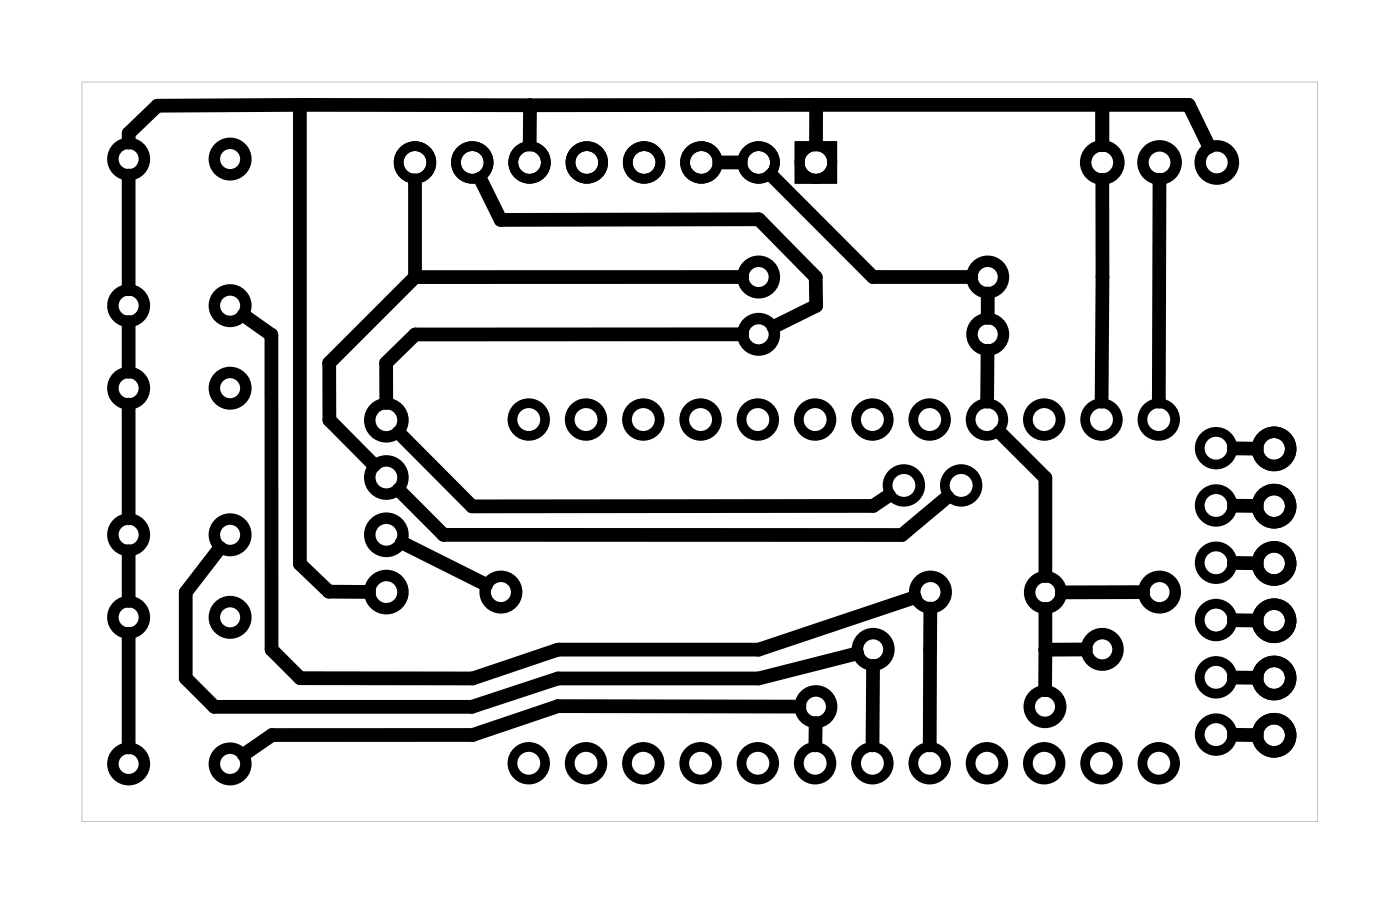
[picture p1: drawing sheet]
<svg xmlns="http://www.w3.org/2000/svg" width="62mm" height="40mm" viewBox="0 0 62 40" stroke-linecap="round" stroke-linejoin="round" font-family="sans-serif">
<path d="M3.6 3.6v32.8h54.8v-32.8zM3.6 3.6h54.8v32.8h-54.8z" fill="#000"/>
<g fill="none" stroke="#000" stroke-width=".43">
<path d="M35.5 6.5h1.4v1.4h-1.4z"/>
<circle cx="18.4" cy="7.2" r=".72"/>
<circle cx="20.9" cy="7.2" r=".72"/>
<circle cx="23.5" cy="18.6" r=".72"/>
<circle cx="23.5" cy="7.2" r=".72"/>
<circle cx="26" cy="18.6" r=".72"/>
<circle cx="26" cy="7.2" r=".72"/>
<circle cx="28.5" cy="18.6" r=".72"/>
<circle cx="28.6" cy="7.2" r=".72"/>
<circle cx="31.1" cy="18.6" r=".72"/>
<circle cx="31.1" cy="7.2" r=".72"/>
<circle cx="33.6" cy="18.6" r=".72"/>
<circle cx="33.6" cy="7.2" r=".72"/>
<circle cx="36.2" cy="18.6" r=".72"/>
<circle cx="36.2" cy="7.2" r=".72"/>
<circle cx="38.7" cy="18.6" r=".72"/>
<circle cx="41.2" cy="18.6" r=".72"/>
<circle cx="43.8" cy="18.6" r=".72"/>
<circle cx="46.3" cy="18.6" r=".72"/>
<circle cx="48.9" cy="18.6" r=".72"/>
<circle cx="51.4" cy="18.6" r=".72"/>
<circle cx="53.9" cy="19.9" r=".72"/>
<circle cx="23.5" cy="33.8" r=".72"/>
<circle cx="26" cy="33.8" r=".72"/>
<circle cx="28.5" cy="33.8" r=".72"/>
<circle cx="31.1" cy="33.8" r=".72"/>
<circle cx="33.6" cy="33.8" r=".72"/>
<circle cx="36.2" cy="33.8" r=".72"/>
<circle cx="38.7" cy="33.8" r=".72"/>
<circle cx="40.1" cy="21.5" r=".72"/>
<circle cx="41.2" cy="33.8" r=".72"/>
<circle cx="42.6" cy="21.5" r=".72"/>
<circle cx="43.8" cy="33.8" r=".72"/>
<circle cx="46.3" cy="33.8" r=".72"/>
<circle cx="48.9" cy="33.8" r=".72"/>
<circle cx="51.4" cy="33.8" r=".72"/>
<circle cx="53.9" cy="32.6" r=".72"/>
<circle cx="53.9" cy="30" r=".72"/>
<circle cx="53.9" cy="22.4" r=".72"/>
<circle cx="53.9" cy="25" r=".72"/>
<circle cx="53.9" cy="27.5" r=".72"/>
</g>
<g fill="none" stroke="#000" stroke-width=".51">
<circle cx="5.7" cy="7.1" r=".7"/>
<circle cx="5.7" cy="17.2" r=".7"/>
<circle cx="5.7" cy="13.6" r=".7"/>
<circle cx="10.2" cy="7.1" r=".7"/>
<circle cx="10.2" cy="17.2" r=".7"/>
<circle cx="10.2" cy="13.6" r=".7"/>
<circle cx="17.1" cy="18.6" r=".74"/>
<circle cx="33.6" cy="12.3" r=".7"/>
<circle cx="33.6" cy="14.8" r=".7"/>
<circle cx="43.8" cy="14.8" r=".7"/>
<circle cx="43.8" cy="12.3" r=".7"/>
<circle cx="48.9" cy="7.2" r=".74"/>
<circle cx="51.4" cy="7.2" r=".74"/>
<circle cx="54" cy="7.2" r=".74"/>
<circle cx="56.5" cy="19.9" r=".74"/>
<circle cx="5.7" cy="27.4" r=".7"/>
<circle cx="5.7" cy="33.9" r=".7"/>
<circle cx="5.7" cy="23.7" r=".7"/>
<circle cx="10.2" cy="27.4" r=".7"/>
<circle cx="10.2" cy="33.9" r=".7"/>
<circle cx="10.2" cy="23.7" r=".7"/>
<circle cx="17.1" cy="23.7" r=".74"/>
<circle cx="17.1" cy="26.3" r=".74"/>
<circle cx="17.1" cy="21.2" r=".74"/>
<circle cx="22.2" cy="26.3" r=".7"/>
<circle cx="36.2" cy="31.3" r=".7"/>
<circle cx="38.7" cy="28.8" r=".7"/>
<circle cx="41.3" cy="26.3" r=".7"/>
<circle cx="46.3" cy="31.3" r=".7"/>
<circle cx="46.4" cy="26.3" r=".7"/>
<circle cx="48.9" cy="28.8" r=".7"/>
<circle cx="51.4" cy="26.3" r=".7"/>
<circle cx="56.5" cy="22.4" r=".74"/>
<circle cx="56.5" cy="25" r=".74"/>
<circle cx="56.5" cy="27.5" r=".74"/>
<circle cx="56.5" cy="30.1" r=".74"/>
<circle cx="56.5" cy="32.6" r=".74"/>
</g>
<g fill="none" stroke="#000" stroke-width=".61">
<path d="M5.7 7.8v5M5.7 14.3v2.2M5.7 17.9v5.1M10.8 14l1.2 .8v14l1.3 1.3h7.7l3.7-1.3h8.9l7-2.3M13.3 4.7h-6.3l-1.3 1.2v.4M13.3 4.7h39.4l.9 1.8M13.3 4.7v20.3l1.3 1.2h1.8M17.7 19.2l3.2 3.3 17.8-.1 .7-.4M18.4 8v4.3M18.4 12.3l-3.8 3.8v2.5l2 2M21.3 7.9l.9 1.9 11.5-.1 2.5 2.6v1.3l-1.9 .9M23.5 4.7v1.7"/>
<path d="M31.9 7.2h1M32.9 14.8h-14.5l-1.3 1.3v1.8M32.9 12.3h-14.5M34.2 7.8l4.5 4.5h4.4M36.2 4.7v1.7M43.8 15.6v2.2M43.8 13v1.1M44.3 19.2l2.1 2v4.3M48.9 4.7v1.7M48.9 8v9.8M51.4 8v9.8M54.7 19.9h1"/>
<path d="M5.7 24.4v2.2M5.7 28.1v5M9.8 24.3l-1.6 2v3.8l1.3 1.2h11.4l3.8-1.2h8.9l4.4-1.1M17.7 21.7l2 2h20.3l2-1.7M17.8 24.1l3.8 1.8M35.5 31.3h-10.8l-3.7 1.3h-8.9l-1.3 .9M36.2 32.1v1M38.7 29.5v3.6M41.3 27l-.1 6.1M46.4 27v1.8M46.4 28.8l-.1 1.8M48.2 28.8h-1.8"/>
<path d="M50.7 26.3h-3.6M54.7 22.4h1M54.7 25h1M54.7 27.5h1M54.7 30l1 .1M54.7 32.6h1"/>
</g>
</svg>
